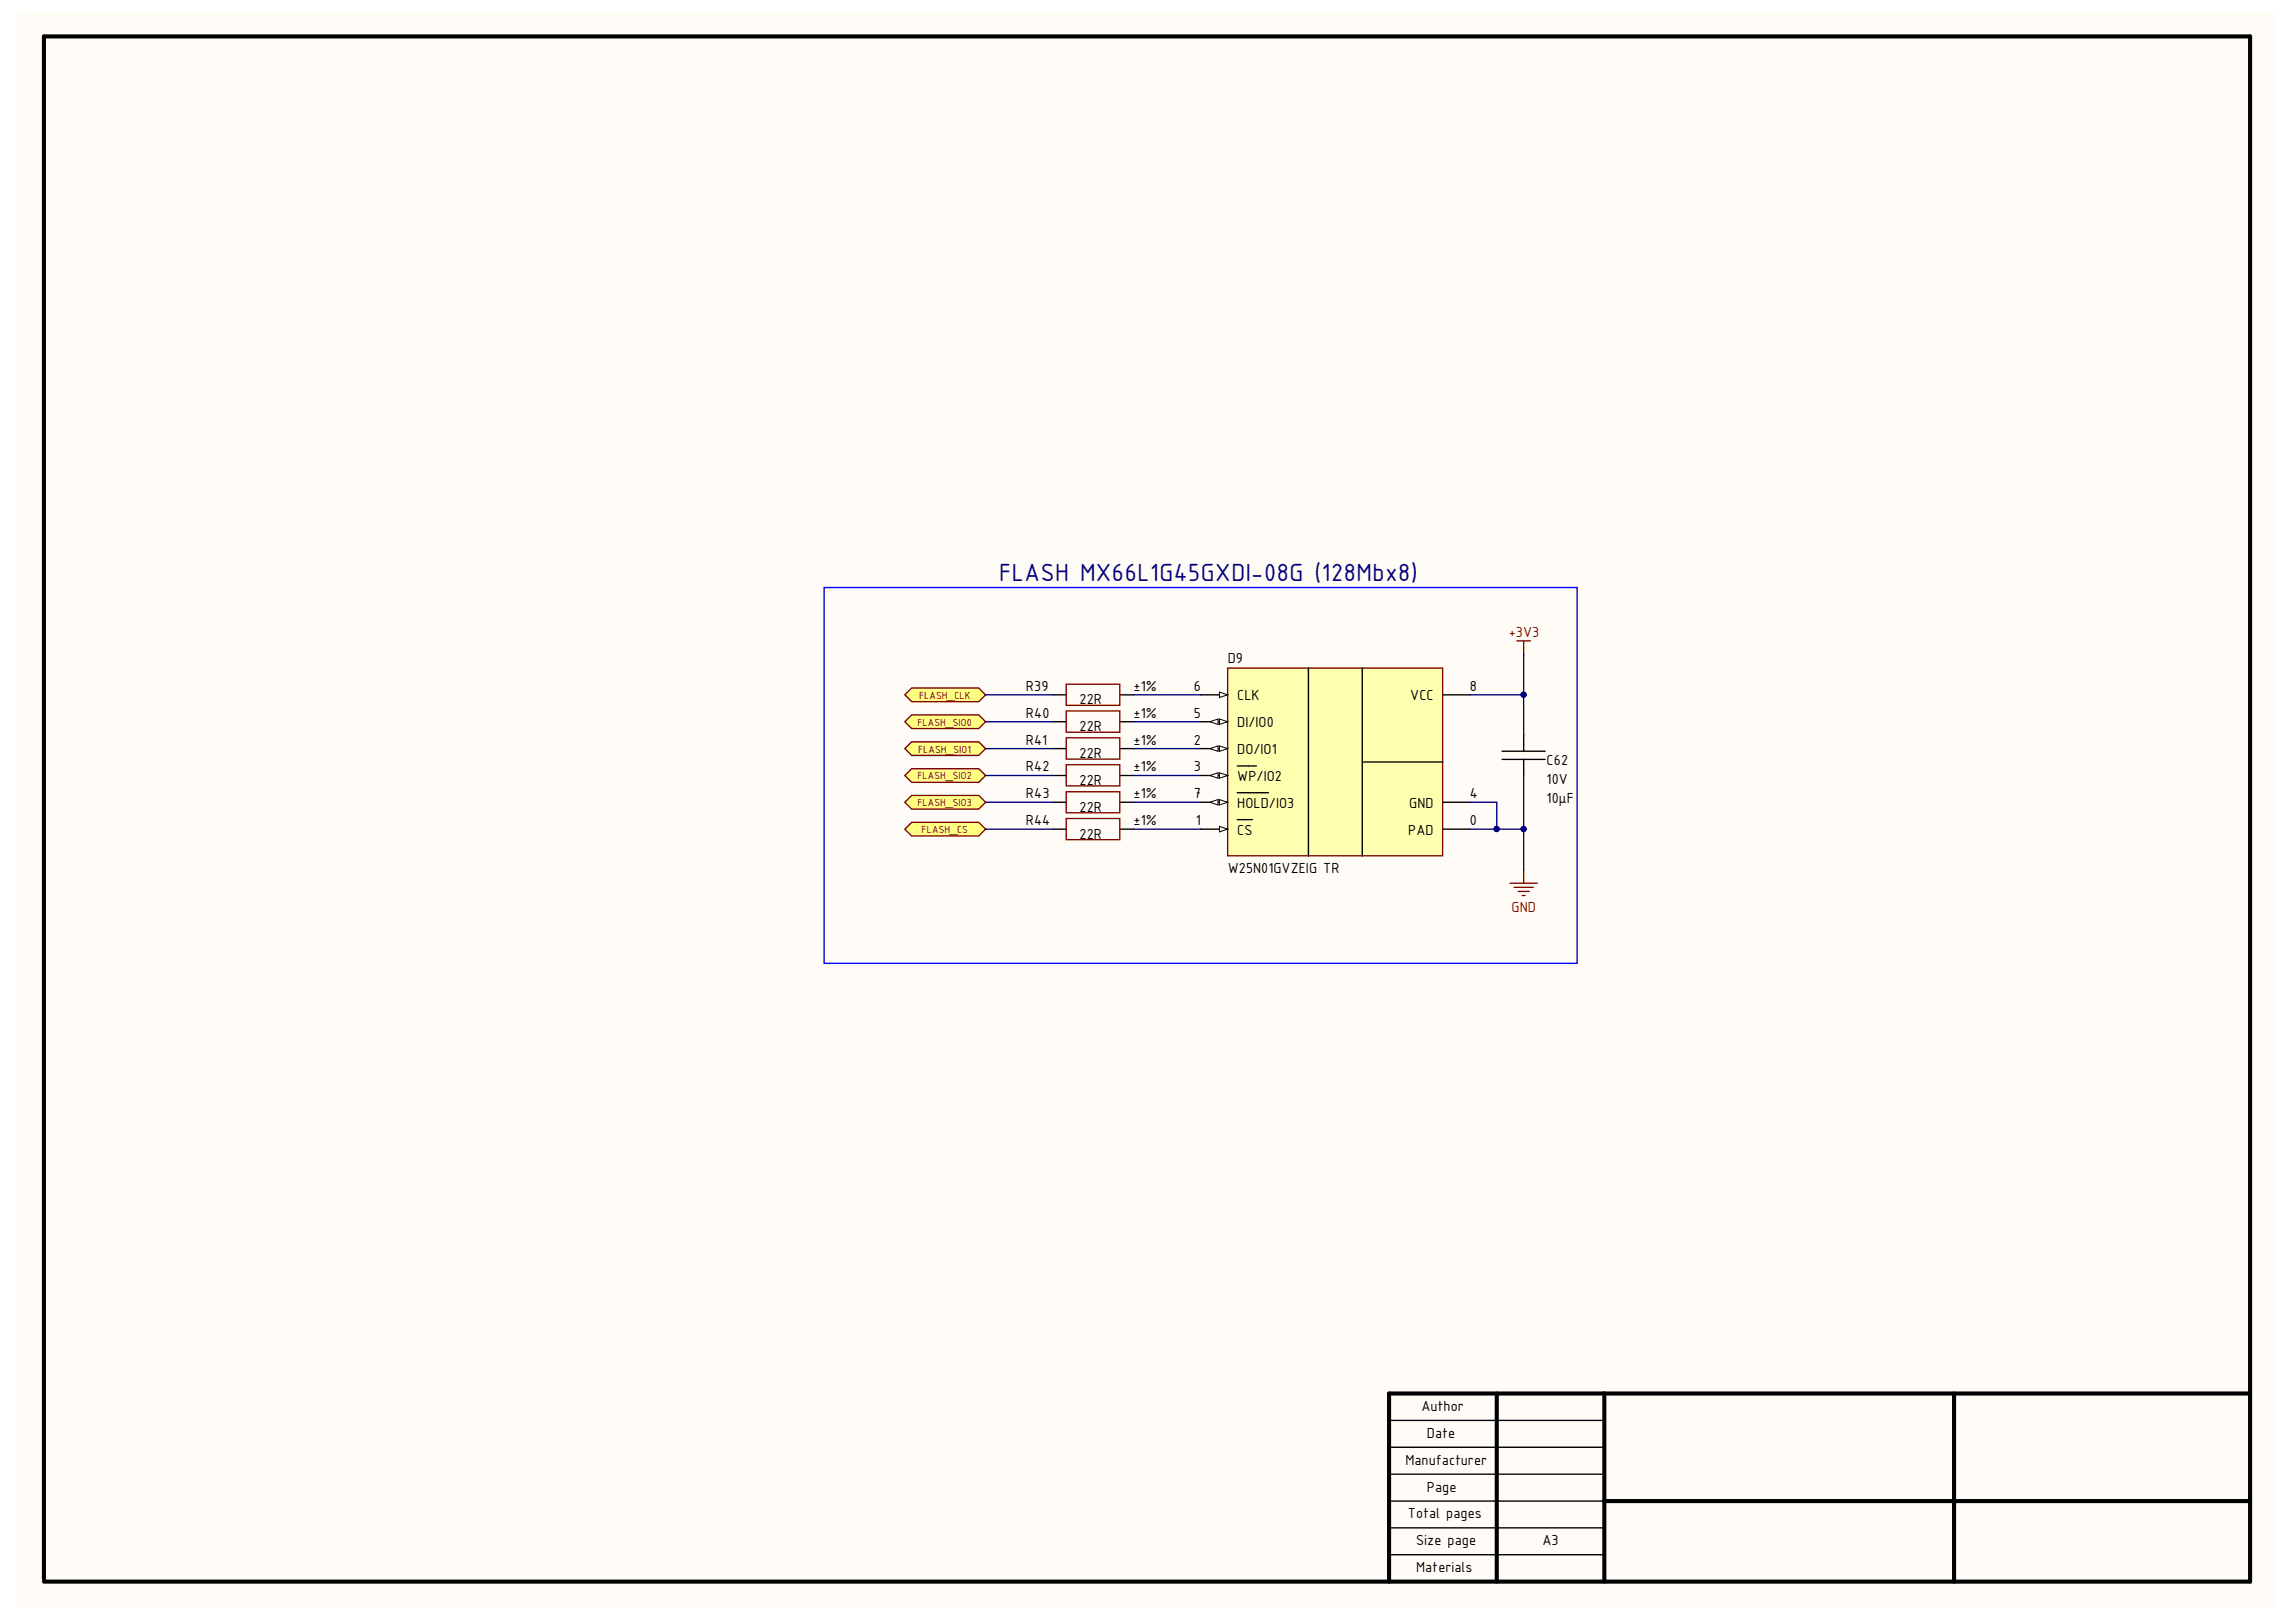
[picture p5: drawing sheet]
<svg xmlns="http://www.w3.org/2000/svg" width="297mm" height="210mm" viewBox="0 0 297 210" stroke-linecap="round" stroke-linejoin="round" font-family="sans-serif">
<defs><g id="words">
<text font-size="3.5" fill="#000080" x="129.3" y="75.1">FLASH MX66L1G45GXDI-08G (128Mbx8)</text>
<g font-size="2" fill="#800000">
<text x="195.2" y="82.4">+3V3</text>
<text x="195.6" y="118">GND</text>
</g>
<g font-size="2">
<text x="132.7" y="89.4">R39</text>
<text x="146.7" y="89.4">±1%</text>
<text x="154.4" y="89.4">6</text>
<text x="158.8" y="85.7">D9</text>
<text x="190.1" y="89.4">8</text>
<text x="132.7" y="92.9">R40</text>
<text x="139.7" y="91.1">22R</text>
<text x="139.7" y="94.6">22R</text>
<text x="146.7" y="92.9">±1%</text>
<text x="154.4" y="92.9">5</text>
<text x="160.1" y="94.1">DI/IO0</text>
<text x="160.1" y="90.6">CLK</text>
<text x="182.4" y="90.6">VCC</text>
<text x="132.7" y="96.3">R41</text>
<text x="132.7" y="99.8">R42</text>
<text x="139.7" y="98.1">22R</text>
<text x="139.7" y="101.6">22R</text>
<text x="146.7" y="96.3">±1%</text>
<text x="146.7" y="99.8">±1%</text>
<text x="154.4" y="96.3">2</text>
<text x="154.4" y="99.8">3</text>
<text x="160.1" y="97.6">DO/IO1</text>
<text x="160.1" y="101.1">WP/IO2</text>
<text x="200.1" y="101.5">10V</text>
<text x="200.1" y="99">C62</text>
<text x="132.7" y="103.3">R43</text>
<text x="132.7" y="106.8">R44</text>
<text x="139.7" y="105.1">22R</text>
<text x="146.7" y="103.3">±1%</text>
<text x="146.7" y="106.8">±1%</text>
<text x="154.4" y="103.3">7</text>
<text x="154.7" y="106.8">1</text>
<text x="160.1" y="104.5">HOLD/IO3</text>
<text x="182.3" y="104.5">GND</text>
<text x="190.1" y="103.3">4</text>
<text x="190.1" y="106.8">0</text>
<text x="200.1" y="104">10μF</text>
<text x="139.7" y="108.5">22R</text>
<text x="158.8" y="112.9">W25N01GVZEIG TR</text>
<text x="160.1" y="108">CS</text>
<text x="182.2" y="108">PAD</text>
<text x="183.9" y="182.6">Author</text>
<text x="181.8" y="189.6">Manufacturer</text>
<text x="184.6" y="186.1">Date</text>
<text x="182.2" y="196.5">Total pages</text>
<text x="184.6" y="193">Page</text>
<text x="183.2" y="203.5">Materials</text>
<text x="183.2" y="200">Size page</text>
<text x="199.5" y="200">A3</text>
</g>
<g font-size="1.4" fill="#800000">
<text x="118.7" y="93.9">FLASH_SIO0</text>
<text x="118.9" y="90.4">FLASH_CLK</text>
<text x="118.7" y="100.9">FLASH_SIO2</text>
<text x="118.8" y="97.4">FLASH_SIO1</text>
<text x="118.7" y="104.3">FLASH_SIO3</text>
<text x="119.2" y="107.8">FLASH_CS</text>
</g>
</g></defs>
<path d="M2.2 1.6h292.3v206.5h-292.3z" fill="#fffcf8"/>
<path d="M193.6 180.3v24.4M207.6 194.3h83.5M207.6 180.3v24.4M252.8 180.3v24.4M291.1 180.3h-111.4v24.4M5.7 204.3v-199.6h285.4v200h-285.4" fill="none" stroke="#000" stroke-width=".53"/>
<path d="M179.7 197.7h27.9M179.7 194.3h27.9M179.7 190.8h27.9M179.7 187.3h27.9M179.7 183.8h27.9M179.7 201.2h27.9" fill="none" stroke="#000" stroke-width=".18"/>
<path d="M196.2 82.9h1.8M197.1 82.9v1.8M195.4 114.3h3.5M195.9 114.8h2.5M196.4 115.4h1.4M196.9 115.9h.4M197.1 112.5v1.8" fill="none" stroke="#800000" stroke-width=".18"/>
<g fill="#ffff80" stroke="#800000" stroke-width=".18">
<path d="M117.1 103.8l.8-.9h8.7l.9 .9-.9 .9h-8.7z" fill-rule="evenodd"/>
<path d="M117.1 93.4l.8-.9h8.7l.9 .9-.9 .9h-8.7z" fill-rule="evenodd"/>
<path d="M117.1 89.9l.8-.9h8.7l.9 .9-.9 .9h-8.7z" fill-rule="evenodd"/>
<path d="M117.1 96.9l.8-.9h8.7l.9 .9-.9 .9h-8.7z" fill-rule="evenodd"/>
<path d="M117.1 100.4l.8-.9h8.7l.9 .9-.9 .8h-8.7z" fill-rule="evenodd"/>
<path d="M117.1 107.3l.8-.9h8.7l.9 .9-.9 .9h-8.7z" fill-rule="evenodd"/>
</g>
<path d="M106.6 76h97.4v48.7h-97.4z" fill="none" stroke="#00f" stroke-width=".18"/>
<g fill="none" stroke="#000" stroke-width=".18">
<path d="M136.2 89.9h1.7M136.2 93.4h1.7M136.2 96.9h1.7M144.9 89.9h1.7M144.9 93.4h1.7M144.9 96.9h1.7M194.3 98.3h5.6M194.3 97.2h5.6M197.1 95.1v2.1M197.1 98.3v2.1M136.2 100.4h1.7M136.2 103.8h1.7"/>
<path d="M136.2 107.3h1.7M144.9 100.4h1.7M144.9 103.8h1.7M144.9 107.3h1.7"/>
</g>
<path d="M137.9 88.5h7v2.8h-7zM137.9 92h7v2.8h-7zM137.9 95.5h7v2.7h-7zM137.9 99h7v2.7h-7zM137.9 102.5h7v2.7h-7zM137.9 105.9h7v2.8h-7z" fill="none" stroke="#800000" stroke-width=".18"/>
<g fill="none" stroke="#000080" stroke-width=".18">
<path d="M127.5 89.9h8.7M127.5 93.4h8.7M127.5 96.9h8.7M146.6 89.9h8.7M146.6 93.4h8.7M146.6 96.9h8.7M190.2 89.9h6.9v5.2M197.1 84.7v5.2M127.5 100.4h8.7M127.5 103.8h8.7M127.5 107.3h8.7M146.6 100.4h8.7"/>
<path d="M146.6 103.8h8.7M146.6 107.3h8.7M197.1 100.4v6.9h-6.9M197.1 107.3v5.2"/>
</g>
<g fill="#000080" stroke="#000080" stroke-width=".13">
<circle cx="193.6" cy="107.3" r=".34"/>
<circle cx="197.1" cy="107.3" r=".34"/>
<circle cx="197.1" cy="89.9" r=".34"/>
</g>
<path d="M158.8 86.5h27.8v24.2h-27.8z" fill="#ffffb0" stroke="#800000" stroke-width=".18"/>
<path d="M169.3 86.4v24.4M176.2 86.4v24.4M155.3 107.3h3.5" fill="none" stroke="#000" stroke-width=".18"/>
<path d="M157.8 106.9l1 .4-1 .4z" fill="#fffcf8"/>
<path d="M157.8 106.9l1 .4-1 .4z" fill="none" stroke="#000" stroke-width=".13"/>
<path d="M155.3 96.9h3.5M160.1 106.1h1.9" fill="none" stroke="#000" stroke-width=".18"/>
<path d="M157.8 96.5l1 .4-1 .3z" fill="#fffcf8"/>
<path d="M157.8 96.5l1 .4-1 .3z" fill="none" stroke="#000" stroke-width=".13"/>
<path d="M156.5 96.9l1.1-.4v.7z" fill="#fffcf8"/>
<path d="M156.5 96.9l1.1-.4v.7z" fill="none" stroke="#000" stroke-width=".13"/>
<path d="M155.3 100.4h3.5" fill="none" stroke="#000" stroke-width=".18"/>
<path d="M157.8 100l1 .4-1 .3z" fill="#fffcf8"/>
<path d="M157.8 100l1 .4-1 .3z" fill="none" stroke="#000" stroke-width=".13"/>
<path d="M156.5 100.4l1.1-.4v.7z" fill="#fffcf8"/>
<path d="M156.5 100.4l1.1-.4v.7z" fill="none" stroke="#000" stroke-width=".13"/>
<path d="M155.3 93.4h3.5M160.1 99.1h2.4" fill="none" stroke="#000" stroke-width=".18"/>
<path d="M157.8 93l1 .4-1 .4z" fill="#fffcf8"/>
<path d="M157.8 93l1 .4-1 .4z" fill="none" stroke="#000" stroke-width=".13"/>
<path d="M156.5 93.4l1.1-.4v.8z" fill="#fffcf8"/>
<path d="M156.5 93.4l1.1-.4v.8z" fill="none" stroke="#000" stroke-width=".13"/>
<path d="M155.3 89.9h3.5" fill="none" stroke="#000" stroke-width=".18"/>
<path d="M157.8 89.6l1 .3-1 .4z" fill="#fffcf8"/>
<path d="M157.8 89.6l1 .3-1 .4z" fill="none" stroke="#000" stroke-width=".13"/>
<path d="M155.3 103.8h3.5" fill="none" stroke="#000" stroke-width=".18"/>
<path d="M157.8 103.5l1 .3-1 .4z" fill="#fffcf8"/>
<path d="M157.8 103.5l1 .3-1 .4z" fill="none" stroke="#000" stroke-width=".13"/>
<path d="M156.5 103.8l1.1-.3v.7z" fill="#fffcf8"/>
<path d="M156.5 103.8l1.1-.3v.7z" fill="none" stroke="#000" stroke-width=".13"/>
<path d="M176.2 98.6h10.5M186.7 89.9h3.5M160.1 102.6h4M186.7 103.8h3.5M186.7 107.3h3.5" fill="none" stroke="#000" stroke-width=".18"/>
<path d="M190.2 103.8h3.4v3.5" fill="none" stroke="#000080" stroke-width=".18"/>
<circle cx="193.6" cy="107.3" r=".34" fill="#000080" stroke="#000080" stroke-width=".13"/>
<use href="#words"/>
</svg>
